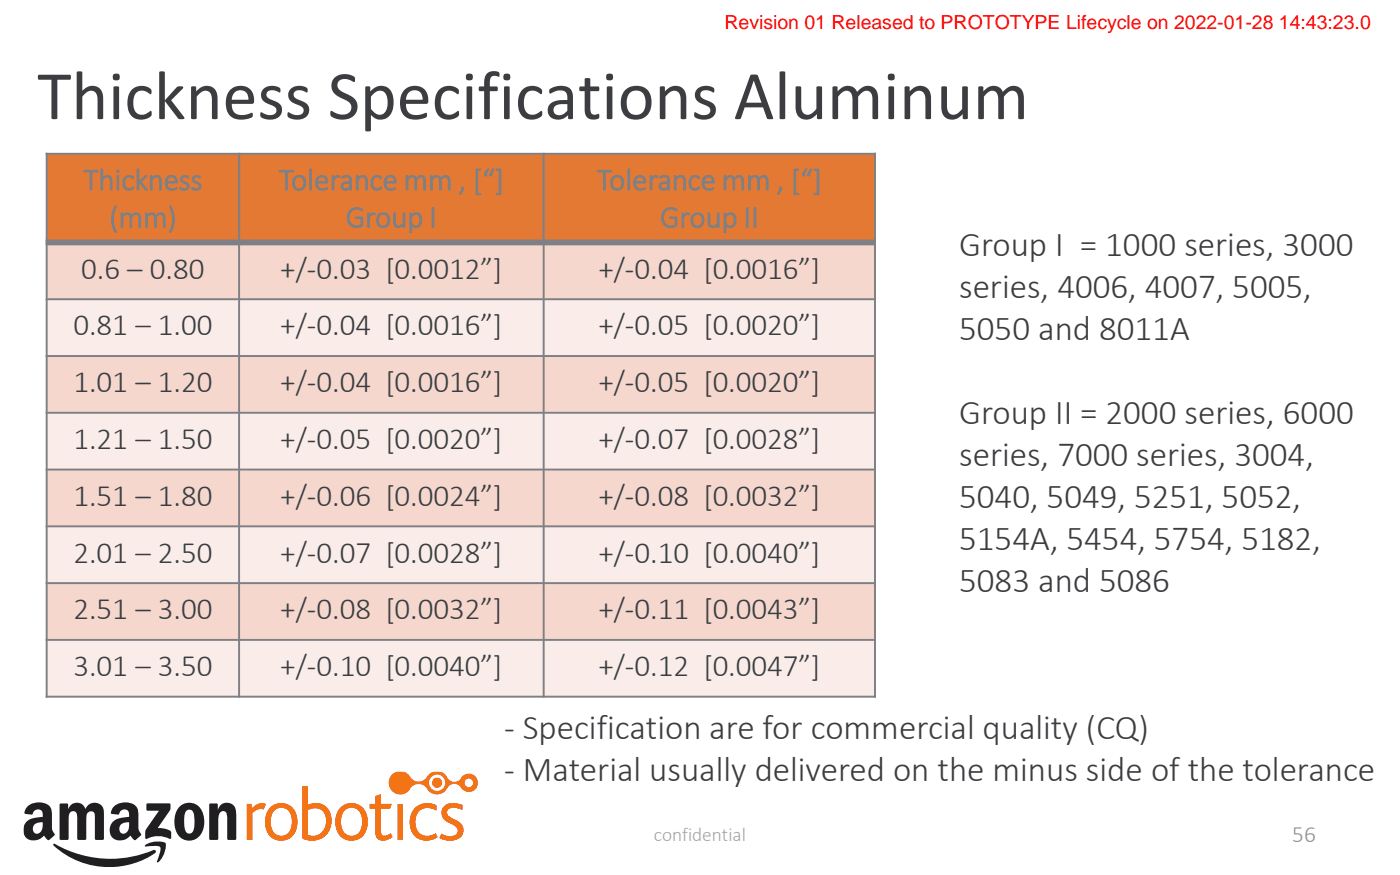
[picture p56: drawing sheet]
<svg xmlns="http://www.w3.org/2000/svg" width="254mm" height="159mm" viewBox="0 0 254 159" stroke-linecap="round" stroke-linejoin="round" font-family="sans-serif">
<defs><g id="words">
<text font-size="12.7" fill="#3b3d40" x="6.8" y="21.6">Thickness Specifications Aluminum</text>
<g font-size="6.4" fill="#3b3d40">
<text x="174" y="46.4">Group I = 1000 series, 3000</text>
<text x="174" y="84.5">series, 7000 series, 3004,</text>
<text x="91.5" y="141.7">- Material usually delivered on the minus side of the tolerance</text>
</g>
<g font-size="6.3" fill="#3b3d40">
<text x="174" y="54">series, 4006, 4007, 5005,</text>
<text x="174" y="61.6">5050 and 8011A</text>
<text x="174" y="76.9">Group II = 2000 series, 6000</text>
<text x="174" y="92.1">5040, 5049, 5251, 5052,</text>
<text x="174" y="99.7">5154A, 5454, 5754, 5182,</text>
<text x="174" y="107.3">5083 and 5086</text>
<text x="91.5" y="134.1">- Specification are for commercial quality (CQ)</text>
</g>
<g font-size="5.6" fill="#7e8085">
<text x="15.1" y="34.5">Thickness</text>
<text x="50.6" y="34.5">Tolerance mm , [“]</text>
<text x="108.3" y="34.5">Tolerance mm , [“]</text>
<text x="19.8" y="41.3">(mm)</text>
<text x="62.7" y="41.3">Group I</text>
<text x="119.7" y="41.3">Group II</text>
</g>
<g font-size="5.6" fill="#3b3d40">
<text x="14.7" y="50.6">0.6 – 0.80</text>
<text x="50.9" y="50.6">+/-0.03 [0.0012”]</text>
<text x="108.6" y="50.6">+/-0.04 [0.0016”]</text>
<text x="13.3" y="60.9">0.81 – 1.00</text>
<text x="50.9" y="60.9">+/-0.04 [0.0016”]</text>
<text x="108.6" y="60.9">+/-0.05 [0.0020”]</text>
<text x="13.3" y="71.2">1.01 – 1.20</text>
<text x="50.9" y="71.2">+/-0.04 [0.0016”]</text>
<text x="108.6" y="71.2">+/-0.05 [0.0020”]</text>
<text x="13.3" y="81.5">1.21 – 1.50</text>
<text x="50.9" y="81.5">+/-0.05 [0.0020”]</text>
<text x="108.6" y="81.5">+/-0.07 [0.0028”]</text>
<text x="13.3" y="91.8">1.51 – 1.80</text>
<text x="50.9" y="91.8">+/-0.06 [0.0024”]</text>
<text x="108.6" y="91.8">+/-0.08 [0.0032”]</text>
<text x="13.3" y="102.1">2.01 – 2.50</text>
<text x="50.9" y="102.1">+/-0.07 [0.0028”]</text>
<text x="108.6" y="102.1">+/-0.10 [0.0040”]</text>
<text x="13.3" y="112.4">2.51 – 3.00</text>
<text x="50.9" y="112.4">+/-0.08 [0.0032”]</text>
<text x="108.6" y="112.4">+/-0.11 [0.0043”]</text>
<text x="13.3" y="122.7">3.01 – 3.50</text>
<text x="50.9" y="122.7">+/-0.10 [0.0040”]</text>
<text x="108.6" y="122.7">+/-0.12 [0.0047”]</text>
</g>
<text font-size="4.2" fill="#919192" x="234.4" y="152.8">56</text>
<text font-size="3.5" fill="#f00" x="131.4" y="5.3">Revision 01 Released to PROTOTYPE Lifecycle on 2022-01-28 14:43:23.0</text>
<text font-size="3.5" fill="#a5a6a5" x="118.7" y="152.6">confidential</text>
</g></defs>
<g fill="#f37415">
<path d="M44.8 145.9h.8l.1 .7a2.03 2.03 0 0 1 2.5-.7l-.4 1-.4-.1a1.92 1.92 0 0 0-1.6 .7v4.9h-1z"/>
<path d="M68.1 144.4l1-.3v1.8h2l-.4 .8h-1.6v4.1a.75 .75 0 0 0 .4 .8 .75 .75 0 0 0 .9-.1l.5-.3 .3 .7a2.13 2.13 0 0 1-2.9 .1l-.2-.9v-4.4h-1v-.8h1z"/>
<path d="M75.1 146.8a3.3 3.3 0 0 1 4.1-.7v1a2.35 2.35 0 0 0-2.6-.3 2.35 2.35 0 0 0-1.2 2.4 2.27 2.27 0 0 0 1.1 2.2 2.27 2.27 0 0 0 2.6-.2l.3 .7a3.2 3.2 0 0 1-3.7 .1 3.2 3.2 0 0 1-1.3-3.5l.4-1.2z"/>
<path d="M80.6 146.2a3.3 3.3 0 0 1 3.3-.1v.8a2.23 2.23 0 0 0-2.7 .2 1.13 1.13 0 0 0 .8 1.4 3.4 3.4 0 0 1 2 1.4 1.85 1.85 0 0 1-1.7 2.6l-1.6-.1-1-.4 .4-.8a2.12 2.12 0 0 0 2.9-.1 1.17 1.17 0 0 0-.9-1.5 3.2 3.2 0 0 1-1.9-1.4 1.76 1.76 0 0 1 .4-2z"/>
<path d="M50 146.9a3.2 3.2 0 0 0 .1 4.5 1.86 1.86 0 0 0 2.8-1.6 2.66 2.66 0 0 0-1.4-3.2h-1zM49 146.5a2.95 2.95 0 0 1 3.4-.5 2.95 2.95 0 0 1 1.6 3.1 2.94 2.94 0 0 1-2 3.3 2.94 2.94 0 0 1-3.5-1.4 4.2 4.2 0 0 1 .5-4.5z"/>
<path d="M50 146.9a3.2 3.2 0 0 0 .1 4.5 1.86 1.86 0 0 0 2.8-1.6 2.66 2.66 0 0 0-1.4-3.2h-1zM49 146.5a2.95 2.95 0 0 1 3.4-.5 2.95 2.95 0 0 1 1.6 3.1 2.94 2.94 0 0 1-2 3.3 2.94 2.94 0 0 1-3.5-1.4 4.2 4.2 0 0 1 .5-4.5z"/>
<path d="M55.9 147v4.5a2.41 2.41 0 0 0 3.3-2.6 2.12 2.12 0 0 0-1-2 2.12 2.12 0 0 0-2.3 .1zM54.9 142.6h1v3.4a2.95 2.95 0 0 1 4.3 2.9 3.6 3.6 0 0 1-5.3 3.2z"/>
<path d="M55.9 147v4.5a2.41 2.41 0 0 0 3.3-2.6 2.12 2.12 0 0 0-1-2 2.12 2.12 0 0 0-2.3 .1zM54.9 142.6h1v3.4a2.95 2.95 0 0 1 4.3 2.9 3.6 3.6 0 0 1-5.3 3.2z"/>
<path d="M62.7 146.9a3.3 3.3 0 0 0 .1 4.4 1.85 1.85 0 0 0 2.8-1.5 2.65 2.65 0 0 0-1.3-3.2h-1.1zM61.8 146.5a2.95 2.95 0 0 1 3.4-.5 2.95 2.95 0 0 1 1.5 3.1 2.97 2.97 0 0 1-1.5 3.1 2.97 2.97 0 0 1-3.4-.5 4.1 4.1 0 0 1 0-5.2z"/>
<path d="M62.7 146.9a3.3 3.3 0 0 0 .1 4.4 1.85 1.85 0 0 0 2.8-1.5 2.65 2.65 0 0 0-1.3-3.2h-1.1zM61.8 146.5a2.95 2.95 0 0 1 3.4-.5 2.95 2.95 0 0 1 1.5 3.1 2.97 2.97 0 0 1-1.5 3.1 2.97 2.97 0 0 1-3.4-.5 4.1 4.1 0 0 1 0-5.2z"/>
</g>
<g fill="#201e20">
<path d="M26.6 145.8h4.3a1.49 1.49 0 0 1-.2 1.5l-2.1 2.9 1.4 .2a1.07 1.07 0 0 1 1.1 .7v.9l-.2 .2a5 5 0 0 0-4.4 0l-.2-.2 .2-1.5 2.3-3.4-2.2-.1z" fill-rule="evenodd"/>
<path d="M10.9 145.8h1.4l.1 1a1.66 1.66 0 0 1 1.5-1.2 1.66 1.66 0 0 1 1.6 1.2 1.75 1.75 0 0 1 2.2-1.1 1.75 1.75 0 0 1 1.2 2.1v4.4l-.3 .2h-1.2l-.2-.2v-3.9a.83 .83 0 0 0-.7-1.1 .83 .83 0 0 0-.8 1.1v3.9l-.3 .2h-1.2l-.2-.2v-3.3a2.02 2.02 0 0 0-.3-1.6 .78 .78 0 0 0-1.2 .7v4.2l-.3 .2h-1.2l-.2-.2z" fill-rule="evenodd"/>
<path d="M32.5 146.4a2.65 2.65 0 0 1 3-.5 2.65 2.65 0 0 1 1.5 2.5 3.5 3.5 0 0 1-2 4 2.68 2.68 0 0 1-3.3-2.6 4.4 4.4 0 0 1 .8-3.4zM33.7 147.2a5.8 5.8 0 0 0 0 3.6 .78 .78 0 0 0 .8 .4 .78 .78 0 0 0 .7-.7 6.3 6.3 0 0 0-.2-3.3 .78 .78 0 0 0-1.3 0z" fill-rule="evenodd"/>
<path d="M38 145.8h1.4l.1 1.1a1.7 1.7 0 0 1 2-1.2 1.7 1.7 0 0 1 1.3 1.8v4.8l-1.4 .1-.2-.2v-3.4a1.97 1.97 0 0 0-.3-1.5 .9 .9 0 0 0-1.3 .9v4l-.2 .2h-1.2l-.2-.2z" fill-rule="evenodd"/>
<path d="M21.9 149.6a2.06 2.06 0 0 1 1.5-.4 1.67 1.67 0 0 1-1 2.1 .96 .96 0 0 1-.5-1.7zM20.7 146.3a2.98 2.98 0 0 1 4.2 .2l.2 1.3a7.1 7.1 0 0 0 .2 3l.3 .4v.4l-1.1 .8-.4-.2-.4-.6a2.24 2.24 0 0 1-3.6 0 2.23 2.23 0 0 1 1.9-3.2l1.4-.2a.95 .95 0 0 0-.2-1.1 .95 .95 0 0 0-1.2-.1l-.6 .8-1.3-.2 .2-.8z" fill-rule="evenodd"/>
<path d="M6.2 149.6a2.1 2.1 0 0 1 1.6-.4 1.7 1.7 0 0 1-1.1 2.1 .96 .96 0 0 1-.7-.7 .96 .96 0 0 1 .2-1zM5 146.3a3 3 0 0 1 4.2 .2l.2 1.3a7.1 7.1 0 0 0 .2 3l.3 .6-.9 1h-.3l-.7-.8a2.25 2.25 0 0 1-3.5 0 2.23 2.23 0 0 1 1.9-3.2l1.4-.2a.96 .96 0 0 0-.3-1.1 .96 .96 0 0 0-1.2-.1l-.5 .8-1.2-.1-.2-.3 .2-.6z" fill-rule="evenodd"/>
<path d="M9.8 153.1a20.8 20.8 0 0 0 18.3 1.1l.2 .3a14.1 14.1 0 0 1-11.6 2.5 13.8 13.8 0 0 1-7.1-3.8z" fill-rule="evenodd"/>
<path d="M26.4 153.3a4.1 4.1 0 0 1 3.6-.4 3.9 3.9 0 0 1-1.4 3.6l-.1-.2 .3-.9a2.59 2.59 0 0 0 .3-1.7 5.8 5.8 0 0 0-2.8-.1z" fill-rule="evenodd"/>
</g>
<g fill="#f37415">
<path d="M72.1 145.9h1v6.5h-1z"/>
<path d="M78.4 142a.92 .92 0 0 1 1.8 0 .92 .92 0 0 1-1.8 0zM84.3 142a.78 .78 0 0 1 1.5 0 .78 .78 0 0 1-1.5 0zM77.8 142a1.5 1.5 0 0 1 3 0 1.5 1.5 0 0 1-3 0zM71.1 140.5a2.15 2.15 0 0 0 .4 3.3 2.15 2.15 0 0 0 3.2-1 1.99 1.99 0 0 1 3.1 .7 2.28 2.28 0 0 0 3.5-.8 1.52 1.52 0 0 1 2.6 .5 1.68 1.68 0 0 0 2.5-.3 1.68 1.68 0 0 0-.6-2.4 1.68 1.68 0 0 0-2.4 .9 1.56 1.56 0 0 1-2.5-.7 2.24 2.24 0 0 0-3.7 .6 1.93 1.93 0 0 1-3.1-.8 2.17 2.17 0 0 0-3 0z"/>
</g>
<g fill="#e47933">
<path d="M8.5 27.9h34.9v16.1h-34.9z" fill-rule="evenodd"/>
<path d="M43.4 27.9h55.2v16.1h-55.2z" fill-rule="evenodd"/>
<path d="M98.6 27.9h60.1v16.1h-60.1z" fill-rule="evenodd"/>
</g>
<g fill="#f5d7cd">
<path d="M8.5 44h34.9v10.3h-34.9z" fill-rule="evenodd"/>
<path d="M43.4 44h55.2v10.3h-55.2z" fill-rule="evenodd"/>
<path d="M98.6 44h60.1v10.3h-60.1z" fill-rule="evenodd"/>
</g>
<g fill="#faece8">
<path d="M8.5 54.3h34.9v10.3h-34.9z" fill-rule="evenodd"/>
<path d="M43.4 54.3h55.2v10.3h-55.2z" fill-rule="evenodd"/>
<path d="M98.6 54.3h60.1v10.3h-60.1z" fill-rule="evenodd"/>
</g>
<g fill="#f5d7cd">
<path d="M8.5 64.6h34.9v10.3h-34.9z" fill-rule="evenodd"/>
<path d="M43.4 64.6h55.2v10.3h-55.2z" fill-rule="evenodd"/>
<path d="M98.6 64.6h60.1v10.3h-60.1z" fill-rule="evenodd"/>
</g>
<g fill="#faece8">
<path d="M8.5 74.9h34.9v10.3h-34.9z" fill-rule="evenodd"/>
<path d="M43.4 74.9h55.2v10.3h-55.2z" fill-rule="evenodd"/>
<path d="M98.6 74.9h60.1v10.3h-60.1z" fill-rule="evenodd"/>
</g>
<g fill="#f5d7cd">
<path d="M8.5 85.2h34.9v10.3h-34.9z" fill-rule="evenodd"/>
<path d="M43.4 85.2h55.2v10.3h-55.2z" fill-rule="evenodd"/>
<path d="M98.6 85.2h60.1v10.3h-60.1z" fill-rule="evenodd"/>
</g>
<g fill="#faece8">
<path d="M8.5 95.5h34.9v10.3h-34.9z" fill-rule="evenodd"/>
<path d="M43.4 95.5h55.2v10.3h-55.2z" fill-rule="evenodd"/>
<path d="M98.6 95.5h60.1v10.3h-60.1z" fill-rule="evenodd"/>
</g>
<g fill="#f5d7cd">
<path d="M8.5 105.8h34.9v10.3h-34.9z" fill-rule="evenodd"/>
<path d="M43.4 105.8h55.2v10.3h-55.2z" fill-rule="evenodd"/>
<path d="M98.6 105.8h60.1v10.3h-60.1z" fill-rule="evenodd"/>
</g>
<g fill="#faece8">
<path d="M8.5 116.1h34.9v10.3h-34.9z" fill-rule="evenodd"/>
<path d="M43.4 116.1h55.2v10.3h-55.2z" fill-rule="evenodd"/>
<path d="M98.6 116.1h60.1v10.3h-60.1z" fill-rule="evenodd"/>
</g>
<g fill="none" stroke="#7e8085" stroke-width=".35">
<path d="M8.3 27.9h150.6M8.5 27.7v98.9M43.4 27.7v98.9M98.6 27.7v98.9M158.7 27.7v98.9M8.3 54.3h150.6M8.3 64.6h150.6M8.3 74.9h150.6M8.3 85.2h150.6M8.3 95.5h150.6M8.3 105.8h150.6M8.3 116.1h150.6"/>
<path d="M8.3 126.4h150.6"/>
</g>
<path d="M8.3 44h150.6" fill="none" stroke="#7e8085" stroke-width="1.1" stroke-linecap="butt"/>
<path d="M131.4 .4h117.3v4.9h-117.3z" fill="#fff"/>
<use href="#words"/>
</svg>
